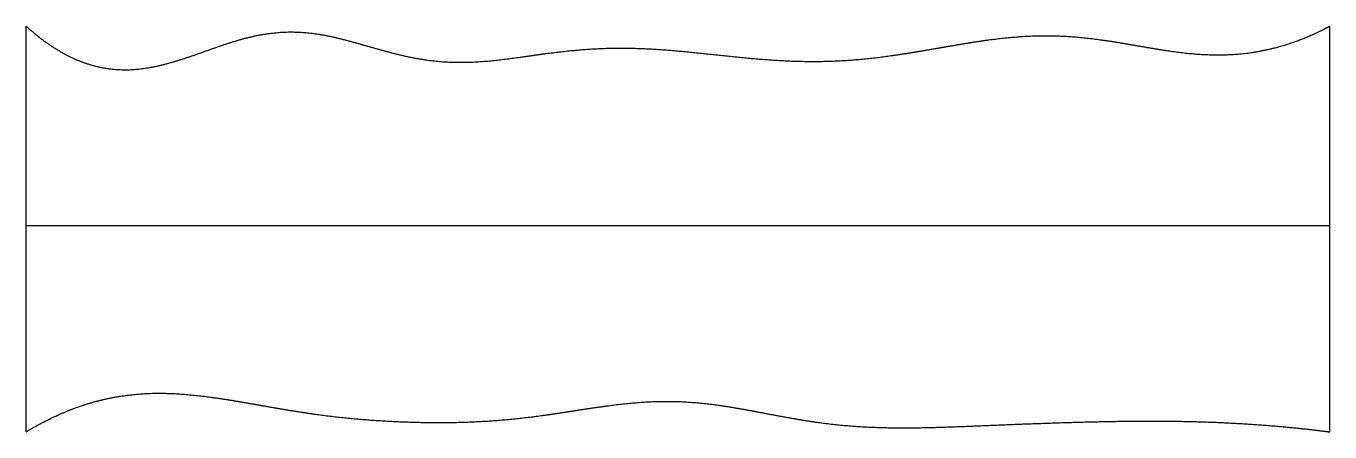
# Model space of a CAD drawing. Header units: millimetres. Extents: x 0 to 10, y -0.1 to 3.1.
import ezdxf

# ---------------------------------------------------------------- set-up
doc = ezdxf.new("R2010")
doc.units = ezdxf.units.MM
doc.layers.get('0').update_dxf_attribs({"linetype": 'CONTINUOUS'})

msp = doc.modelspace()

# ---------------------------------------------------------------- linework, layer by layer
for points in [[(0, -0.055), (0, 0.069), (0, 0.318), (0, 0.691), (0, 1.189), (0, 1.811), (0, 2.309), (0, 2.682), (0, 2.931), (0, 3.055)], [(0, 3.055), (0.039, 3.019), (0.118, 2.953), (0.236, 2.867), (0.394, 2.783), (0.592, 2.724), (0.789, 2.711), (0.987, 2.738), (1.186, 2.794), (1.384, 2.866), (1.582, 2.938), (1.781, 2.992), (1.98, 3.017), (2.179, 3.009), (2.378, 2.971), (2.577, 2.914), (2.777, 2.855), (2.977, 2.806), (3.178, 2.778), (3.379, 2.773), (3.58, 2.788), (3.781, 2.815), (3.983, 2.845), (4.184, 2.87), (4.385, 2.885), (4.586, 2.889), (4.788, 2.882), (4.989, 2.867), (5.19, 2.846), (5.391, 2.824), (5.591, 2.804), (5.792, 2.789), (5.993, 2.782), (6.194, 2.785), (6.395, 2.798), (6.595, 2.821), (6.796, 2.852), (6.997, 2.887), (7.198, 2.922), (7.399, 2.954), (7.6, 2.976), (7.8, 2.985), (8.001, 2.979), (8.202, 2.958), (8.403, 2.927), (8.603, 2.89), (8.803, 2.857), (9.003, 2.835), (9.203, 2.83), (9.403, 2.847), (9.602, 2.889), (9.761, 2.942), (9.881, 2.994), (9.96, 3.034), (10, 3.055)], [(10, -0.055), (10, 0.069), (10, 0.318), (10, 0.691), (10, 1.189), (10, 1.811), (10, 2.309), (10, 2.682), (10, 2.931), (10, 3.055)], [(0, 1.527), (0.4, 1.527), (1.2, 1.527), (2.4, 1.527), (4, 1.527), (6, 1.527), (7.6, 1.527), (8.8, 1.527), (9.6, 1.527), (10, 1.527)], [(0, -0.055), (0.039, -0.031), (0.117, 0.014), (0.235, 0.074), (0.392, 0.14), (0.589, 0.198), (0.787, 0.233), (0.986, 0.246), (1.185, 0.239), (1.385, 0.218), (1.585, 0.187), (1.785, 0.151), (1.986, 0.116), (2.186, 0.084), (2.386, 0.058), (2.587, 0.039), (2.787, 0.026), (2.987, 0.018), (3.187, 0.015), (3.388, 0.019), (3.588, 0.03), (3.789, 0.048), (3.989, 0.074), (4.19, 0.105), (4.39, 0.137), (4.591, 0.163), (4.791, 0.18), (4.991, 0.182), (5.19, 0.168), (5.39, 0.14), (5.59, 0.103), (5.789, 0.064), (5.989, 0.029), (6.189, 0.001), (6.39, -0.016), (6.591, -0.024), (6.791, -0.025), (6.992, -0.02), (7.193, -0.013), (7.393, -0.005), (7.594, 0.004), (7.794, 0.011), (7.995, 0.018), (8.195, 0.023), (8.396, 0.027), (8.597, 0.029), (8.797, 0.028), (8.998, 0.024), (9.199, 0.016), (9.399, 0.005), (9.6, -0.011), (9.76, -0.026), (9.88, -0.04), (9.96, -0.05), (10, -0.055)]]:
    msp.add_open_spline(points, degree=5)

doc.saveas('drawing.dxf')
